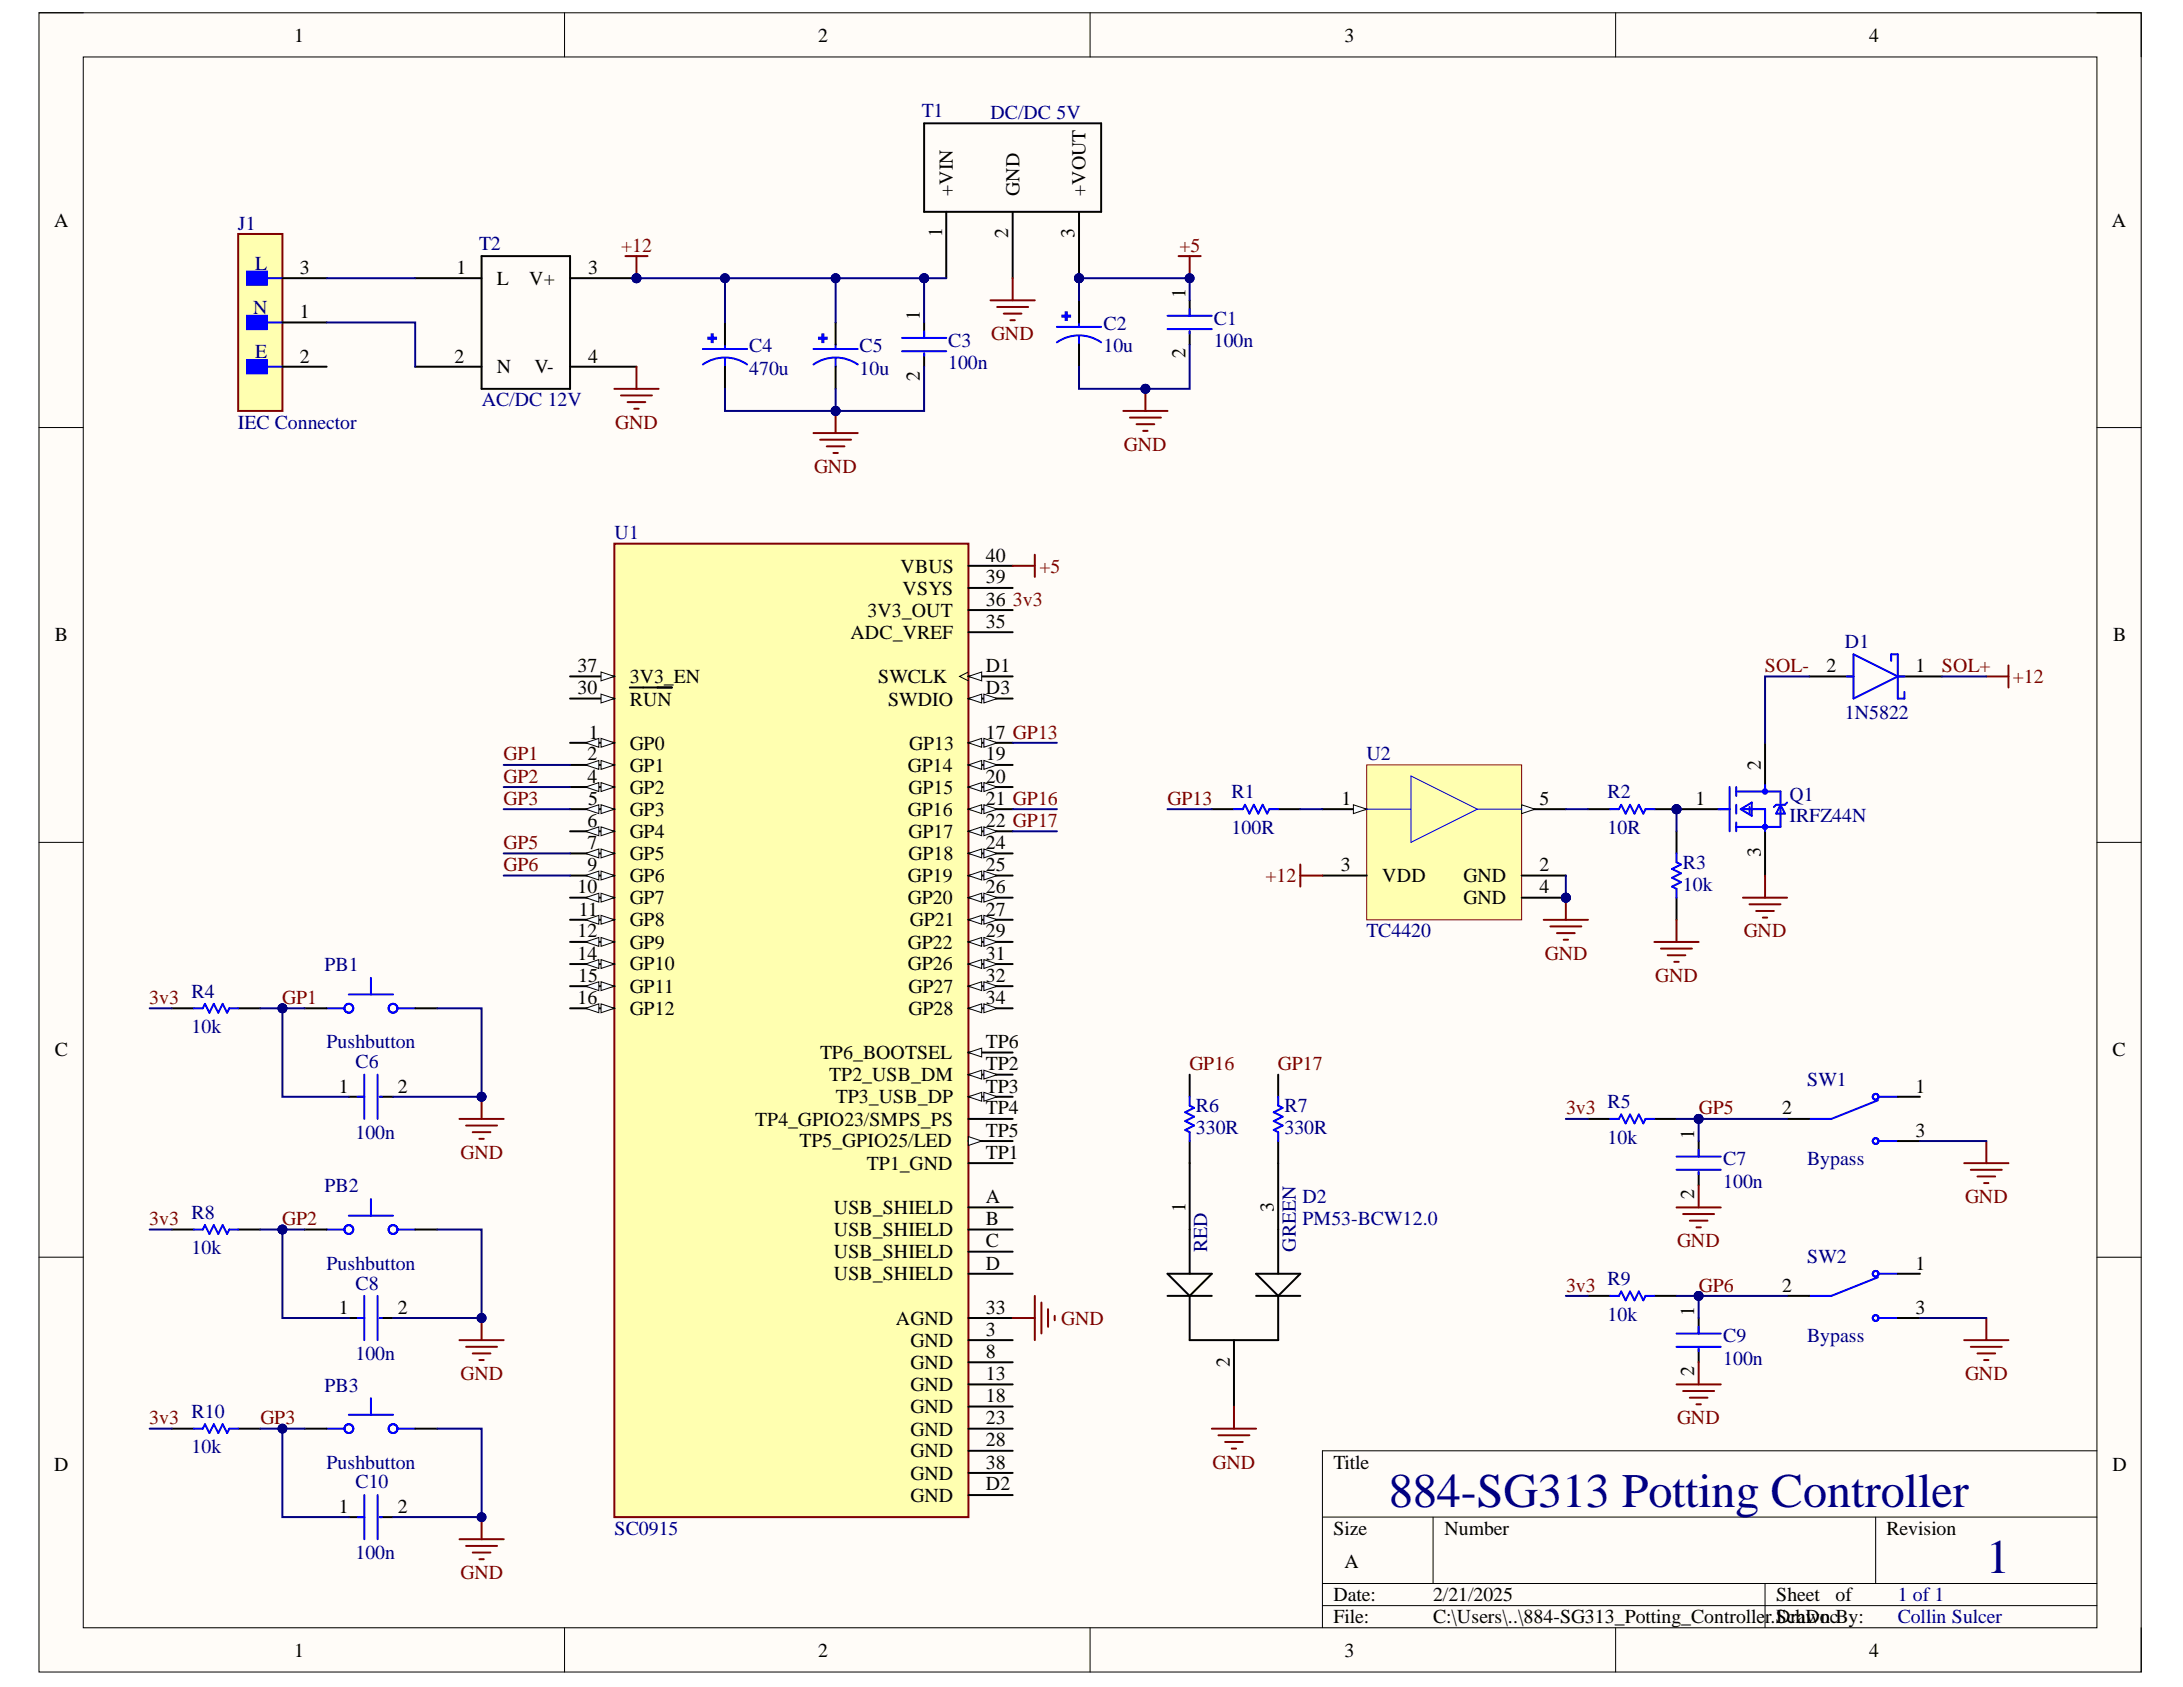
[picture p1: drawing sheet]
<svg xmlns="http://www.w3.org/2000/svg" width="279mm" height="216mm" viewBox="0 0 279 216" stroke-linecap="round" stroke-linejoin="round" font-family="sans-serif">
<defs><g id="words">
<g font-size="6.2" fill="#000080">
<text x="177.8" y="192.8">884-SG313 Potting Controller</text>
<text x="254.2" y="201.3">1</text>
</g>
<g font-size="2.5">
<text x="37.6" y="5.3">1</text>
<text x="104.7" y="5.3">2</text>
<text x="172.1" y="5.3">3</text>
<text x="239.2" y="5.3">4</text>
<text x="6.9" y="29">A</text>
<text x="121.9" y="25.1" transform="rotate(-90 121.9 25.1)">+VIN</text>
<text x="130.5" y="25.1" transform="rotate(-90 130.5 25.1)">GND</text>
<text x="138.9" y="25.1" transform="rotate(-90 138.9 25.1)">+VOUT</text>
<text x="270.3" y="29">A</text>
<text x="38.4" y="35.1">3</text>
<text x="58.4" y="35.1">1</text>
<text x="75.3" y="35.1">3</text>
<text x="120.6" y="30.4" transform="rotate(-90 120.6 30.4)">1</text>
<text x="129.1" y="30.5" transform="rotate(-90 129.1 30.5)">2</text>
<text x="137.5" y="30.4" transform="rotate(-90 137.5 30.4)">3</text>
<text x="38.4" y="40.7">1</text>
<text x="63.6" y="36.4">L</text>
<text x="67.7" y="36.4">V+</text>
<text x="117.7" y="41" transform="rotate(-90 117.7 41)">1</text>
<text x="151.7" y="38.1" transform="rotate(-90 151.7 38.1)">1</text>
<text x="38.4" y="46.4">2</text>
<text x="58.2" y="46.4">2</text>
<text x="63.6" y="47.8">N</text>
<text x="68.4" y="47.8">V-</text>
<text x="75.3" y="46.4">4</text>
<text x="151.7" y="45.8" transform="rotate(-90 151.7 45.8)">2</text>
<text x="117.7" y="48.7" transform="rotate(-90 117.7 48.7)">2</text>
<text x="126.2" y="71.9">40</text>
<text x="115.3" y="73.3">VBUS</text>
<text x="115.5" y="76.1">VSYS</text>
<text x="126.2" y="74.7">39</text>
<text x="126.2" y="77.5">36</text>
<text x="7" y="82.1">B</text>
<text x="108.8" y="81.8">ADC_VREF</text>
<text x="111" y="79">3V3_OUT</text>
<text x="126.2" y="80.3">35</text>
<text x="270.5" y="82.1">B</text>
<text x="73.9" y="86">37</text>
<text x="73.9" y="88.9">30</text>
<text x="80.6" y="87.4">3V3_EN</text>
<text x="112.4" y="87.4">SWCLK</text>
<text x="126.2" y="86">D1</text>
<text x="126.2" y="88.9">D3</text>
<text x="233.8" y="86">2</text>
<text x="245.2" y="86">1</text>
<text x="75.4" y="94.5">1</text>
<text x="80.6" y="90.3">RUN</text>
<text x="80.6" y="96">GP0</text>
<text x="113.7" y="90.3">SWDIO</text>
<text x="116.4" y="96">GP13</text>
<text x="126.2" y="94.5">17 GP13</text>
<text x="75.2" y="97.3">2</text>
<text x="75.2" y="100.2">4</text>
<text x="80.6" y="98.7">GP1</text>
<text x="80.6" y="101.6">GP2</text>
<text x="116.2" y="98.7">GP14</text>
<text x="116.3" y="101.6">GP15</text>
<text x="126.2" y="97.3">19</text>
<text x="126.2" y="100.2">20</text>
<text x="225.4" y="98.5" transform="rotate(-90 225.4 98.5)">2</text>
<text x="75.2" y="105.8">6</text>
<text x="75.3" y="103">5</text>
<text x="80.6" y="104.4">GP3</text>
<text x="80.6" y="107.3">GP4</text>
<text x="116.2" y="104.4">GP16</text>
<text x="116.3" y="107.3">GP17</text>
<text x="126.2" y="103">21 GP16</text>
<text x="126.2" y="105.8">22 GP17</text>
<text x="171.7" y="103">1</text>
<text x="197" y="103">5</text>
<text x="217" y="103">1</text>
<text x="75.2" y="108.6">7</text>
<text x="75.2" y="111.5">9</text>
<text x="80.6" y="110.1">GP5</text>
<text x="80.6" y="112.9">GP6</text>
<text x="116.2" y="112.9">GP19</text>
<text x="116.3" y="110.1">GP18</text>
<text x="126.2" y="108.6">24</text>
<text x="126.2" y="111.5">25</text>
<text x="171.6" y="111.5">3</text>
<text x="176.9" y="112.9">VDD</text>
<text x="187.3" y="112.9">GND</text>
<text x="197" y="111.5">2</text>
<text x="225.4" y="109.7" transform="rotate(-90 225.4 109.7)">3</text>
<text x="73.9" y="114.3">10</text>
<text x="73.9" y="120">12</text>
<text x="74.1" y="117.2">11</text>
<text x="80.6" y="115.7">GP7</text>
<text x="80.6" y="118.5">GP8</text>
<text x="116.2" y="115.7">GP20</text>
<text x="116.5" y="118.5">GP21</text>
<text x="126.2" y="114.3">26</text>
<text x="126.2" y="117.2">27</text>
<text x="126.2" y="120">29</text>
<text x="187.3" y="115.7">GND</text>
<text x="197" y="114.3">4</text>
<text x="73.9" y="122.8">14</text>
<text x="74" y="125.6">15</text>
<text x="80.6" y="121.4">GP9</text>
<text x="80.6" y="124.2">GP10</text>
<text x="116.2" y="121.4">GP22</text>
<text x="116.2" y="124.2">GP26</text>
<text x="126.2" y="122.8">31</text>
<text x="126.2" y="125.6">32</text>
<text x="73.9" y="128.5">16</text>
<text x="80.6" y="127.1">GP11</text>
<text x="80.6" y="129.9">GP12</text>
<text x="116.3" y="127.1">GP27</text>
<text x="116.3" y="129.9">GP28</text>
<text x="126.2" y="128.5">34</text>
<text x="7" y="135.2">C</text>
<text x="105" y="135.5">TP6_BOOTSEL</text>
<text x="126.2" y="134.2">TP6</text>
<text x="126.2" y="137">TP2</text>
<text x="270.4" y="135.2">C</text>
<text x="43.4" y="139.8">1</text>
<text x="50.9" y="139.8">2</text>
<text x="106.1" y="138.4">TP2_USB_DM</text>
<text x="107" y="141.2">TP3_USB_DP</text>
<text x="126.2" y="139.8">TP3</text>
<text x="126.2" y="142.6">TP4</text>
<text x="228.1" y="142.6">2</text>
<text x="245.2" y="139.8">1</text>
<text x="96.7" y="144.1">TP4_GPIO23/SMPS_PS</text>
<text x="102.3" y="146.9">TP5_GPIO25/LED</text>
<text x="111" y="149.7">TP1_GND</text>
<text x="126.2" y="145.5">TP5</text>
<text x="126.2" y="148.3">TP1</text>
<text x="216.8" y="145.8" transform="rotate(-90 216.8 145.8)">1</text>
<text x="245.2" y="145.5">3</text>
<text x="106.7" y="155.4">USB_SHIELD</text>
<text x="126.2" y="154">A</text>
<text x="151.7" y="155.1" transform="rotate(-90 151.7 155.1)">1</text>
<text x="163.1" y="155.1" transform="rotate(-90 163.1 155.1)">3</text>
<text x="216.8" y="153.4" transform="rotate(-90 216.8 153.4)">2</text>
<text x="106.7" y="158.2">USB_SHIELD</text>
<text x="106.7" y="161.1">USB_SHIELD</text>
<text x="126.2" y="156.8">B</text>
<text x="126.2" y="159.6">C</text>
<text x="106.7" y="163.8">USB_SHIELD</text>
<text x="126.2" y="162.5">D</text>
<text x="228.1" y="165.3">2</text>
<text x="245.2" y="162.5">1</text>
<text x="43.4" y="168.2">1</text>
<text x="50.9" y="168.2">2</text>
<text x="114.7" y="169.5">AGND</text>
<text x="116.5" y="172.4">GND</text>
<text x="126.2" y="168.2">33</text>
<text x="126.2" y="170.9">3</text>
<text x="126.2" y="173.8">8</text>
<text x="216.8" y="168.4" transform="rotate(-90 216.8 168.4)">1</text>
<text x="245.2" y="168.2">3</text>
<text x="116.5" y="175.2">GND</text>
<text x="116.5" y="178.1">GND</text>
<text x="126.2" y="176.6">13</text>
<text x="126.2" y="179.4">18</text>
<text x="157.4" y="174.9" transform="rotate(-90 157.4 174.9)">2</text>
<text x="216.8" y="176.1" transform="rotate(-90 216.8 176.1)">2</text>
<text x="116.5" y="180.8">GND</text>
<text x="116.5" y="183.7">GND</text>
<text x="126.2" y="182.3">23</text>
<text x="126.2" y="185.1">28</text>
<text x="6.9" y="188.3">D</text>
<text x="116.5" y="186.5">GND</text>
<text x="116.5" y="189.4">GND</text>
<text x="126.2" y="187.9">38</text>
<text x="126.2" y="190.7">D2</text>
<text x="170.7" y="187.9">Title</text>
<text x="270.4" y="188.3">D</text>
<text x="43.4" y="193.6">1</text>
<text x="50.9" y="193.6">2</text>
<text x="116.5" y="192.2">GND</text>
<text x="170.7" y="196.4">Size</text>
<text x="184.9" y="196.4">Number</text>
<text x="241.4" y="196.4">Revision</text>
<text x="172.1" y="200.7">A</text>
<text x="170.7" y="204.9">Date:</text>
<text x="170.7" y="207.7">File:</text>
<text x="183.4" y="204.9">2/21/2025</text>
<text x="183.4" y="207.7">C:\Users\..\884-SG313_Potting_Controlle</text>
<text x="225.9" y="207.7">r.SchDocBy:</text>
<text x="227.3" y="204.9">Sheet</text>
<text x="227.3" y="207.7">Drawn</text>
<text x="234.9" y="204.9">of</text>
<text x="37.6" y="212">1</text>
<text x="104.7" y="212">2</text>
<text x="172.1" y="212">3</text>
<text x="239.2" y="212">4</text>
</g>
<g font-size="2.5" fill="#000080">
<text x="118" y="15">T1</text>
<text x="126.8" y="15.2">DC/DC 5V</text>
<text x="30.4" y="29.4">J1</text>
<text x="32.6" y="34.5">L</text>
<text x="61.3" y="32">T2</text>
<text x="32.4" y="40.2">N</text>
<text x="155.4" y="41.6">C1</text>
<text x="32.6" y="45.8">E</text>
<text x="95.9" y="45.1">C4</text>
<text x="95.9" y="47.9">470u</text>
<text x="110" y="45.1">C5</text>
<text x="110" y="47.9">10u</text>
<text x="121.4" y="44.4">C3</text>
<text x="121.4" y="47.3">100n</text>
<text x="141.2" y="42.3">C2</text>
<text x="141.2" y="45.1">10u</text>
<text x="155.4" y="44.4">100n</text>
<text x="61.7" y="52">AC/DC 12V</text>
<text x="30.4" y="54.9">IEC Connector</text>
<text x="78.7" y="69">U1</text>
<text x="236.1" y="82.9">D1</text>
<text x="236.1" y="92">1N5822</text>
<text x="174.9" y="97.3">U2</text>
<text x="157.6" y="102.1">R1</text>
<text x="157.6" y="106.7">100R</text>
<text x="205.8" y="102.1">R2</text>
<text x="205.8" y="106.7">10R</text>
<text x="229" y="102.5">Q1</text>
<text x="229" y="105.3">IRFZ44N</text>
<text x="215.4" y="111.2">R3</text>
<text x="174.9" y="120">TC4420</text>
<text x="215.4" y="114.1">10k</text>
<text x="41.5" y="124.3">PB1</text>
<text x="24.5" y="127.7">R4</text>
<text x="24.5" y="132.1">10k</text>
<text x="41.8" y="134.2">Pushbutton</text>
<text x="45.5" y="136.7">C6</text>
<text x="153.1" y="142.4">R6</text>
<text x="164.4" y="142.4">R7</text>
<text x="205.8" y="141.8">R5</text>
<text x="231.3" y="139">SW1</text>
<text x="45.5" y="145.8">100n</text>
<text x="153.1" y="145.2">330R</text>
<text x="164.4" y="145.2">330R</text>
<text x="205.8" y="146.3">10k</text>
<text x="220.6" y="149.1">C7</text>
<text x="231.3" y="149.1">Bypass</text>
<text x="24.5" y="156">R8</text>
<text x="41.5" y="152.6">PB2</text>
<text x="166.7" y="154">D2</text>
<text x="220.6" y="152">100n</text>
<text x="24.5" y="160.5">10k</text>
<text x="154.5" y="160.2" transform="rotate(-90 154.5 160.2)">RED</text>
<text x="165.8" y="160.2" transform="rotate(-90 165.8 160.2)">GREEN</text>
<text x="166.7" y="156.8">PM53-BCW12.0</text>
<text x="231.3" y="161.6">SW2</text>
<text x="41.8" y="162.5">Pushbutton</text>
<text x="45.5" y="165">C8</text>
<text x="205.8" y="164.4">R9</text>
<text x="205.8" y="169">10k</text>
<text x="220.6" y="171.8">C9</text>
<text x="231.3" y="171.8">Bypass</text>
<text x="41.5" y="178.1">PB3</text>
<text x="45.5" y="174.1">100n</text>
<text x="220.6" y="174.7">100n</text>
<text x="24.5" y="181.4">R10</text>
<text x="24.5" y="186">10k</text>
<text x="41.8" y="187.9">Pushbutton</text>
<text x="45.5" y="190.5">C10</text>
<text x="78.7" y="196.4">SC0915</text>
<text x="45.5" y="199.5">100n</text>
<text x="242.9" y="207.7">Collin Sulcer</text>
<text x="242.9" y="204.9">1 of 1</text>
</g>
<g font-size="2.5" fill="#800000">
<text x="79.5" y="32.2">+12</text>
<text x="151" y="32.2">+5</text>
<text x="126.9" y="43.5">GND</text>
<text x="78.7" y="54.9">GND</text>
<text x="143.9" y="57.7">GND</text>
<text x="104.2" y="60.5">GND</text>
<text x="129.6" y="77.5">3v3</text>
<text x="133" y="73.3">+5</text>
<text x="225.9" y="86">SOL-</text>
<text x="248.6" y="86">SOL+</text>
<text x="257.6" y="87.4">+12</text>
<text x="64.4" y="97.3">GP1</text>
<text x="64.4" y="100.2">GP2</text>
<text x="64.4" y="103">GP3</text>
<text x="149.4" y="103">GP13</text>
<text x="64.4" y="108.6">GP5</text>
<text x="64.4" y="111.5">GP6</text>
<text x="162" y="112.9">+12</text>
<text x="223.2" y="120">GND</text>
<text x="197.7" y="122.8">GND</text>
<text x="211.8" y="125.6">GND</text>
<text x="19.1" y="128.5">3v3</text>
<text x="36.1" y="128.5">GP1</text>
<text x="152.2" y="137">GP16</text>
<text x="163.6" y="137">GP17</text>
<text x="200.4" y="142.6">3v3</text>
<text x="217.4" y="142.6">GP5</text>
<text x="58.9" y="148.3">GND</text>
<text x="251.5" y="154">GND</text>
<text x="19.1" y="156.8">3v3</text>
<text x="36.1" y="156.8">GP2</text>
<text x="214.6" y="159.6">GND</text>
<text x="200.4" y="165.3">3v3</text>
<text x="217.4" y="165.3">GP6</text>
<text x="135.8" y="169.5">GND</text>
<text x="58.9" y="176.6">GND</text>
<text x="251.5" y="176.6">GND</text>
<text x="19.1" y="182.3">3v3</text>
<text x="33.3" y="182.3">GP3</text>
<text x="214.6" y="182.3">GND</text>
<text x="155.2" y="187.9">GND</text>
<text x="58.9" y="202.1">GND</text>
</g>
</g></defs>
<path d="M5 1.6h269v212.4h-269z" fill-rule="evenodd" fill="#fffcf8"/>
<path d="M5 1.6h269v212.4h-269z" fill="none" stroke="#000" stroke-width=".13"/>
<path d="M10.7 7.3h257.7v201h-257.7z" fill-rule="evenodd" fill="#fffcf8"/>
<g fill="none" stroke="#000" stroke-width=".13">
<path d="M5 1.6h5.7M10.7 7.3h257.7v201h-257.7zM72.3 1.6v5.7M139.5 1.6v5.7M206.8 1.6v5.7M268.4 1.6h5.6v5.7M5 54.7h5.7M268.4 54.7h5.6M5 107.8h5.7M268.4 107.8h5.6M5 160.9h5.7M268.4 160.9h5.6"/>
<path d="M169.3 194.2h99.1M183.4 194.2v8.5M240.1 194.2v8.5M268.4 185.7h-99.1v22.6M72.3 208.3v5.7M139.5 208.3v5.7M169.3 202.7h99.1M169.3 205.5h99.1M206.8 208.3v5.7M225.9 202.7v5.6M274 208.3v5.7"/>
</g>
<circle cx="200.4" cy="114.9" r=".57" fill="#000080"/>
<circle cx="200.4" cy="114.9" r=".57" fill="none" stroke="#000080" stroke-width=".13"/>
<path d="M174.9 97.9h19.9v19.8h-19.9z" fill-rule="evenodd" fill="#ffffb0"/>
<path d="M174.9 97.9h19.9v19.8h-19.9z" fill="none" stroke="#800000" stroke-width=".13"/>
<path d="M169.3 103.6h5.6" fill="none" stroke="#000" stroke-width=".25"/>
<path d="M173.2 103l1.7 .6-1.7 .5z" fill="#f8fcff"/>
<path d="M173.2 103l1.7 .6-1.7 .5z" fill="none" stroke="#000" stroke-width=".13"/>
<path d="M194.8 103.6h5.6" fill="none" stroke="#000" stroke-width=".25"/>
<path d="M194.8 103l1.6 .6-1.6 .5z" fill="#f8fcff"/>
<path d="M194.8 103l1.6 .6-1.6 .5z" fill="none" stroke="#000" stroke-width=".13"/>
<path d="M180.6 99.3l8.5 4.3-8.5 4.2zM174.9 103.6h5.7M189.1 103.6h5.7" fill="none" stroke="#00f" stroke-width=".13"/>
<path d="M169.3 112.1h5.6M194.8 112.1h5.6M194.8 114.9h5.6" fill="none" stroke="#000" stroke-width=".25"/>
<circle cx="200.4" cy="114.9" r=".57" fill="#000080"/>
<circle cx="200.4" cy="114.9" r=".57" fill="none" stroke="#000080" stroke-width=".13"/>
<circle cx="214.6" cy="103.6" r=".57" fill="#000080"/>
<circle cx="214.6" cy="103.6" r=".57" fill="none" stroke="#000080" stroke-width=".13"/>
<path d="M214.6 103.6h5.6" fill="none" stroke="#000" stroke-width=".25"/>
<circle cx="214.6" cy="103.6" r=".57" fill="#000080"/>
<circle cx="214.6" cy="103.6" r=".57" fill="none" stroke="#000080" stroke-width=".13"/>
<path d="M225.9 95.1v5.6M225.9 106.4v5.7M22 129h2.8M30.5 129h2.8" fill="none" stroke="#000" stroke-width=".25"/>
<g fill="none" stroke="#00f" stroke-width=".25">
<path d="M220 103.6h1.4M221.4 100.7v5.7M222.2 100.7v1.2M222.2 103v1.1M222.2 105.3v1.1M222.2 101.3h5.7v4.5h-5.7M222.8 103.6l1.4-.9v1.7zM223.1 103.6h2.8v2.8M223.9 103.3v.8M225.9 100.4v.9M227.9 103l.6 1.1h-1.2zM228.7 102.7l-.2 .3h-1.2l-.3 .3"/>
<path d="M24.8 129h1.2l.2-.5 .6 1.1 .6-1.1 .5 1.1 .6-1.1 .6 1.1 .3-.6h1.1"/>
<circle cx="225.9" cy="105.8" r=".28"/>
<circle cx="225.9" cy="101.3" r=".28"/>
</g>
<path d="M78.6 69.6h45.3v124.6h-45.3z" fill-rule="evenodd" fill="#ffffb0"/>
<path d="M78.6 69.6h45.3v124.6h-45.3z" fill="none" stroke="#800000" stroke-width=".25"/>
<path d="M73 86.6h5.6" fill="none" stroke="#000" stroke-width=".25"/>
<path d="M76.9 86l1.7 .6-1.7 .5z" fill="#f8fcff"/>
<path d="M76.9 86l1.7 .6-1.7 .5z" fill="none" stroke="#000" stroke-width=".13"/>
<path d="M73 89.4h5.6" fill="none" stroke="#000" stroke-width=".25"/>
<path d="M76.9 88.8l1.7 .6-1.7 .6z" fill="#f8fcff"/>
<path d="M76.9 88.8l1.7 .6-1.7 .6z" fill="none" stroke="#000" stroke-width=".13"/>
<path d="M73 95.1h5.6M80.6 88h5.4" fill="none" stroke="#000" stroke-width=".25"/>
<path d="M76.9 94.5l1.7 .6-1.7 .5z" fill="#f8fcff"/>
<path d="M76.9 94.5l1.7 .6-1.7 .5z" fill="none" stroke="#000" stroke-width=".13"/>
<path d="M74.9 95.1l1.7-.6v1.1z" fill="#f8fcff"/>
<path d="M74.9 95.1l1.7-.6v1.1z" fill="none" stroke="#000" stroke-width=".13"/>
<path d="M73 97.9h5.6" fill="none" stroke="#000" stroke-width=".25"/>
<path d="M76.9 97.3l1.7 .6-1.7 .6z" fill="#f8fcff"/>
<path d="M76.9 97.3l1.7 .6-1.7 .6z" fill="none" stroke="#000" stroke-width=".13"/>
<path d="M74.9 97.9l1.7-.6v1.2z" fill="#f8fcff"/>
<path d="M74.9 97.9l1.7-.6v1.2z" fill="none" stroke="#000" stroke-width=".13"/>
<path d="M73 100.7h5.6" fill="none" stroke="#000" stroke-width=".25"/>
<path d="M76.9 100.2l1.7 .5-1.7 .6z" fill="#f8fcff"/>
<path d="M76.9 100.2l1.7 .5-1.7 .6z" fill="none" stroke="#000" stroke-width=".13"/>
<path d="M74.9 100.7l1.7-.5v1.1z" fill="#f8fcff"/>
<path d="M74.9 100.7l1.7-.5v1.1z" fill="none" stroke="#000" stroke-width=".13"/>
<path d="M73 103.6h5.6" fill="none" stroke="#000" stroke-width=".25"/>
<path d="M76.9 103l1.7 .6-1.7 .5z" fill="#f8fcff"/>
<path d="M76.9 103l1.7 .6-1.7 .5z" fill="none" stroke="#000" stroke-width=".13"/>
<path d="M74.9 103.6l1.7-.6v1.1z" fill="#f8fcff"/>
<path d="M74.9 103.6l1.7-.6v1.1z" fill="none" stroke="#000" stroke-width=".13"/>
<path d="M73 106.4h5.6" fill="none" stroke="#000" stroke-width=".25"/>
<path d="M76.9 105.8l1.7 .6-1.7 .6z" fill="#f8fcff"/>
<path d="M76.9 105.8l1.7 .6-1.7 .6z" fill="none" stroke="#000" stroke-width=".13"/>
<path d="M74.9 106.4l1.7-.6v1.2z" fill="#f8fcff"/>
<path d="M74.9 106.4l1.7-.6v1.2z" fill="none" stroke="#000" stroke-width=".13"/>
<path d="M73 109.2h5.6" fill="none" stroke="#000" stroke-width=".25"/>
<path d="M76.9 108.7l1.7 .5-1.7 .6z" fill="#f8fcff"/>
<path d="M76.9 108.7l1.7 .5-1.7 .6z" fill="none" stroke="#000" stroke-width=".13"/>
<path d="M74.9 109.2l1.7-.5v1.1z" fill="#f8fcff"/>
<path d="M74.9 109.2l1.7-.5v1.1z" fill="none" stroke="#000" stroke-width=".13"/>
<path d="M73 112.1h5.6" fill="none" stroke="#000" stroke-width=".25"/>
<path d="M76.9 111.5l1.7 .6-1.7 .5z" fill="#f8fcff"/>
<path d="M76.9 111.5l1.7 .6-1.7 .5z" fill="none" stroke="#000" stroke-width=".13"/>
<path d="M74.9 112.1l1.7-.6v1.1z" fill="#f8fcff"/>
<path d="M74.9 112.1l1.7-.6v1.1z" fill="none" stroke="#000" stroke-width=".13"/>
<path d="M73 114.9h5.6" fill="none" stroke="#000" stroke-width=".25"/>
<path d="M76.9 114.3l1.7 .6-1.7 .6z" fill="#f8fcff"/>
<path d="M76.9 114.3l1.7 .6-1.7 .6z" fill="none" stroke="#000" stroke-width=".13"/>
<path d="M74.9 114.9l1.7-.6v1.2z" fill="#f8fcff"/>
<path d="M74.9 114.9l1.7-.6v1.2z" fill="none" stroke="#000" stroke-width=".13"/>
<path d="M73 117.7h5.6" fill="none" stroke="#000" stroke-width=".25"/>
<path d="M76.9 117.1l1.7 .6-1.7 .6z" fill="#f8fcff"/>
<path d="M76.9 117.1l1.7 .6-1.7 .6z" fill="none" stroke="#000" stroke-width=".13"/>
<path d="M74.9 117.7l1.7-.6v1.2z" fill="#f8fcff"/>
<path d="M74.9 117.7l1.7-.6v1.2z" fill="none" stroke="#000" stroke-width=".13"/>
<path d="M73 120.5h5.6" fill="none" stroke="#000" stroke-width=".25"/>
<path d="M76.9 120l1.7 .5-1.7 .6z" fill="#f8fcff"/>
<path d="M76.9 120l1.7 .5-1.7 .6z" fill="none" stroke="#000" stroke-width=".13"/>
<path d="M74.9 120.5l1.7-.5v1.1z" fill="#f8fcff"/>
<path d="M74.9 120.5l1.7-.5v1.1z" fill="none" stroke="#000" stroke-width=".13"/>
<path d="M73 123.4h5.6" fill="none" stroke="#000" stroke-width=".25"/>
<path d="M76.9 122.8l1.7 .6-1.7 .5z" fill="#f8fcff"/>
<path d="M76.9 122.8l1.7 .6-1.7 .5z" fill="none" stroke="#000" stroke-width=".13"/>
<path d="M74.9 123.4l1.7-.6v1.1z" fill="#f8fcff"/>
<path d="M74.9 123.4l1.7-.6v1.1z" fill="none" stroke="#000" stroke-width=".13"/>
<path d="M73 126.2h5.6" fill="none" stroke="#000" stroke-width=".25"/>
<path d="M76.9 125.6l1.7 .6-1.7 .6z" fill="#f8fcff"/>
<path d="M76.9 125.6l1.7 .6-1.7 .6z" fill="none" stroke="#000" stroke-width=".13"/>
<path d="M74.9 126.2l1.7-.6v1.2z" fill="#f8fcff"/>
<path d="M74.9 126.2l1.7-.6v1.2z" fill="none" stroke="#000" stroke-width=".13"/>
<path d="M73 129h5.6" fill="none" stroke="#000" stroke-width=".25"/>
<path d="M76.9 128.5l1.7 .5-1.7 .6z" fill="#f8fcff"/>
<path d="M76.9 128.5l1.7 .5-1.7 .6z" fill="none" stroke="#000" stroke-width=".13"/>
<path d="M74.9 129l1.7-.5v1.1z" fill="#f8fcff"/>
<path d="M74.9 129l1.7-.5v1.1z" fill="none" stroke="#000" stroke-width=".13"/>
<path d="M123.9 72.4h5.7M123.9 75.2h5.7M123.9 78.1h5.7M123.9 80.9h5.7M123.9 86.6h5.7" fill="none" stroke="#000" stroke-width=".25"/>
<path d="M123.9 86.6l1.7-.6v1.1z" fill="#f8fcff"/>
<path d="M123.9 86.6l1.7-.6v1.1zM123.9 86l-1.1 .6 1.1 .5" fill="none" stroke="#000" stroke-width=".13"/>
<path d="M123.9 89.4h5.7" fill="none" stroke="#000" stroke-width=".25"/>
<path d="M123.9 89.4l1.7-.6v1.2z" fill="#f8fcff"/>
<path d="M123.9 89.4l1.7-.6v1.2z" fill="none" stroke="#000" stroke-width=".13"/>
<path d="M125.9 88.8l1.7 .6-1.7 .6z" fill="#f8fcff"/>
<path d="M125.9 88.8l1.7 .6-1.7 .6z" fill="none" stroke="#000" stroke-width=".13"/>
<path d="M123.9 95.1h5.7" fill="none" stroke="#000" stroke-width=".25"/>
<path d="M123.9 95.1l1.7-.6v1.1z" fill="#f8fcff"/>
<path d="M123.9 95.1l1.7-.6v1.1z" fill="none" stroke="#000" stroke-width=".13"/>
<path d="M125.9 94.5l1.7 .6-1.7 .5z" fill="#f8fcff"/>
<path d="M125.9 94.5l1.7 .6-1.7 .5z" fill="none" stroke="#000" stroke-width=".13"/>
<path d="M123.9 97.9h5.7" fill="none" stroke="#000" stroke-width=".25"/>
<path d="M123.9 97.9l1.7-.6v1.2z" fill="#f8fcff"/>
<path d="M123.9 97.9l1.7-.6v1.2z" fill="none" stroke="#000" stroke-width=".13"/>
<path d="M125.9 97.3l1.7 .6-1.7 .6z" fill="#f8fcff"/>
<path d="M125.9 97.3l1.7 .6-1.7 .6z" fill="none" stroke="#000" stroke-width=".13"/>
<path d="M123.9 100.7h5.7" fill="none" stroke="#000" stroke-width=".25"/>
<path d="M123.9 100.7l1.7-.5v1.1z" fill="#f8fcff"/>
<path d="M123.9 100.7l1.7-.5v1.1z" fill="none" stroke="#000" stroke-width=".13"/>
<path d="M125.9 100.2l1.7 .5-1.7 .6z" fill="#f8fcff"/>
<path d="M125.9 100.2l1.7 .5-1.7 .6z" fill="none" stroke="#000" stroke-width=".13"/>
<path d="M123.9 103.6h5.7" fill="none" stroke="#000" stroke-width=".25"/>
<path d="M123.9 103.6l1.7-.6v1.1z" fill="#f8fcff"/>
<path d="M123.9 103.6l1.7-.6v1.1z" fill="none" stroke="#000" stroke-width=".13"/>
<path d="M125.9 103l1.7 .6-1.7 .5z" fill="#f8fcff"/>
<path d="M125.9 103l1.7 .6-1.7 .5z" fill="none" stroke="#000" stroke-width=".13"/>
<path d="M123.9 106.4h5.7" fill="none" stroke="#000" stroke-width=".25"/>
<path d="M123.9 106.4l1.7-.6v1.2z" fill="#f8fcff"/>
<path d="M123.9 106.4l1.7-.6v1.2z" fill="none" stroke="#000" stroke-width=".13"/>
<path d="M125.9 105.8l1.7 .6-1.7 .6z" fill="#f8fcff"/>
<path d="M125.9 105.8l1.7 .6-1.7 .6z" fill="none" stroke="#000" stroke-width=".13"/>
<path d="M123.9 109.2h5.7" fill="none" stroke="#000" stroke-width=".25"/>
<path d="M123.9 109.2l1.7-.5v1.1z" fill="#f8fcff"/>
<path d="M123.9 109.2l1.7-.5v1.1z" fill="none" stroke="#000" stroke-width=".13"/>
<path d="M125.9 108.7l1.7 .5-1.7 .6z" fill="#f8fcff"/>
<path d="M125.9 108.7l1.7 .5-1.7 .6z" fill="none" stroke="#000" stroke-width=".13"/>
<path d="M123.9 112.1h5.7" fill="none" stroke="#000" stroke-width=".25"/>
<path d="M123.9 112.1l1.7-.6v1.1z" fill="#f8fcff"/>
<path d="M123.9 112.1l1.7-.6v1.1z" fill="none" stroke="#000" stroke-width=".13"/>
<path d="M125.9 111.5l1.7 .6-1.7 .5z" fill="#f8fcff"/>
<path d="M125.9 111.5l1.7 .6-1.7 .5z" fill="none" stroke="#000" stroke-width=".13"/>
<path d="M123.9 114.9h5.7" fill="none" stroke="#000" stroke-width=".25"/>
<path d="M123.9 114.9l1.7-.6v1.2z" fill="#f8fcff"/>
<path d="M123.9 114.9l1.7-.6v1.2z" fill="none" stroke="#000" stroke-width=".13"/>
<path d="M125.9 114.3l1.7 .6-1.7 .6z" fill="#f8fcff"/>
<path d="M125.9 114.3l1.7 .6-1.7 .6z" fill="none" stroke="#000" stroke-width=".13"/>
<path d="M123.9 117.7h5.7" fill="none" stroke="#000" stroke-width=".25"/>
<path d="M123.9 117.7l1.7-.6v1.2z" fill="#f8fcff"/>
<path d="M123.9 117.7l1.7-.6v1.2z" fill="none" stroke="#000" stroke-width=".13"/>
<path d="M125.9 117.1l1.7 .6-1.7 .6z" fill="#f8fcff"/>
<path d="M125.9 117.1l1.7 .6-1.7 .6z" fill="none" stroke="#000" stroke-width=".13"/>
<path d="M123.9 120.5h5.7" fill="none" stroke="#000" stroke-width=".25"/>
<path d="M123.9 120.5l1.7-.5v1.1z" fill="#f8fcff"/>
<path d="M123.9 120.5l1.7-.5v1.1z" fill="none" stroke="#000" stroke-width=".13"/>
<path d="M125.9 120l1.7 .5-1.7 .6z" fill="#f8fcff"/>
<path d="M125.9 120l1.7 .5-1.7 .6z" fill="none" stroke="#000" stroke-width=".13"/>
<path d="M123.9 123.4h5.7" fill="none" stroke="#000" stroke-width=".25"/>
<path d="M123.9 123.4l1.7-.6v1.1z" fill="#f8fcff"/>
<path d="M123.9 123.4l1.7-.6v1.1z" fill="none" stroke="#000" stroke-width=".13"/>
<path d="M125.9 122.8l1.7 .6-1.7 .5z" fill="#f8fcff"/>
<path d="M125.9 122.8l1.7 .6-1.7 .5z" fill="none" stroke="#000" stroke-width=".13"/>
<path d="M123.9 126.2h5.7" fill="none" stroke="#000" stroke-width=".25"/>
<path d="M123.9 126.2l1.7-.6v1.2z" fill="#f8fcff"/>
<path d="M123.9 126.2l1.7-.6v1.2z" fill="none" stroke="#000" stroke-width=".13"/>
<path d="M125.9 125.6l1.7 .6-1.7 .6z" fill="#f8fcff"/>
<path d="M125.9 125.6l1.7 .6-1.7 .6z" fill="none" stroke="#000" stroke-width=".13"/>
<path d="M123.9 129h5.7" fill="none" stroke="#000" stroke-width=".25"/>
<path d="M123.9 129l1.7-.5v1.1z" fill="#f8fcff"/>
<path d="M123.9 129l1.7-.5v1.1z" fill="none" stroke="#000" stroke-width=".13"/>
<path d="M125.9 128.5l1.7 .5-1.7 .6z" fill="#f8fcff"/>
<path d="M125.9 128.5l1.7 .5-1.7 .6z" fill="none" stroke="#000" stroke-width=".13"/>
<path d="M123.9 134.7h5.7" fill="none" stroke="#000" stroke-width=".25"/>
<path d="M123.9 134.7l1.7-.6v1.2z" fill="#f8fcff"/>
<path d="M123.9 134.7l1.7-.6v1.2z" fill="none" stroke="#000" stroke-width=".13"/>
<path d="M123.9 137.5h5.7" fill="none" stroke="#000" stroke-width=".25"/>
<path d="M123.9 137.5l1.7-.5v1.1z" fill="#f8fcff"/>
<path d="M123.9 137.5l1.7-.5v1.1z" fill="none" stroke="#000" stroke-width=".13"/>
<path d="M125.9 137l1.7 .5-1.7 .6z" fill="#f8fcff"/>
<path d="M125.9 137l1.7 .5-1.7 .6z" fill="none" stroke="#000" stroke-width=".13"/>
<path d="M123.9 140.4h5.7" fill="none" stroke="#000" stroke-width=".25"/>
<path d="M123.9 140.4l1.7-.6v1.1z" fill="#f8fcff"/>
<path d="M123.9 140.4l1.7-.6v1.1z" fill="none" stroke="#000" stroke-width=".13"/>
<path d="M125.9 139.8l1.7 .6-1.7 .5z" fill="#f8fcff"/>
<path d="M125.9 139.8l1.7 .6-1.7 .5z" fill="none" stroke="#000" stroke-width=".13"/>
<path d="M123.9 143.2h5.7M123.9 146h5.7" fill="none" stroke="#000" stroke-width=".25"/>
<path d="M123.9 145.5l1.7 .5-1.7 .6z" fill="#f8fcff"/>
<path d="M123.9 145.5l1.7 .5-1.7 .6z" fill="none" stroke="#000" stroke-width=".13"/>
<g fill="none" stroke="#000" stroke-width=".25">
<path d="M231.6 86.6h5.6M242.9 86.6h5.7M39 129h2.8M53.1 129h2.9M39 157.4h2.8M53.1 157.4h2.9M123.9 148.9h5.7M123.9 154.5h5.7M123.9 157.4h5.7M152.3 148.9v14.1M163.6 148.9v14.1M228.7 143.2h2.9"/>
<path d="M242.9 140.4h2.8M242.9 146h2.8M123.9 160.2h5.7M123.9 163h5.7M123.9 168.7h5.7M123.9 171.5h5.7M123.9 174.3h5.7M123.9 177.2h5.7M149.4 163h5.7l-2.8 2.8zM149.4 165.8h5.7M152.3 165.8v5.7h11.3v-5.7M157.9 171.5v8.5"/>
<path d="M160.8 163h5.6l-2.8 2.8zM160.8 165.8h5.6M39 182.8h2.8M53.1 182.8h2.9M123.9 180h5.7M123.9 182.8h5.7M123.9 185.7h5.7M123.9 188.5h5.7M123.9 191.3h5.7"/>
</g>
<g fill="none" stroke="#00f" stroke-width=".25">
<path d="M236.4 86.6h.8M237.2 83.7l5.7 2.9-5.7 2.8zM242 84.6v-.9h.9v5.7h.8v-.9M242.9 86.6h.8M41.8 129h2.3M44.6 127.3h5.7M47.5 125.1v2.2M50.9 129h2.2M41.8 157.4h2.3M44.6 155.6h5.7M47.5 153.5v2.1M50.9 157.4h2.2"/>
<path d="M240.3 140.8l-5.9 2.4h-2.8M240.5 146h2.4M240.5 140.4h2.4M47.5 178.9v2.2M41.8 182.8h2.3M44.6 181.1h5.7M50.9 182.8h2.2"/>
<circle cx="44.6" cy="129" r=".57"/>
<circle cx="50.3" cy="129" r=".57"/>
<circle cx="44.6" cy="157.4" r=".57"/>
<circle cx="50.3" cy="157.4" r=".57"/>
<circle cx="240.1" cy="140.4" r=".37"/>
<circle cx="240.1" cy="146" r=".37"/>
<circle cx="44.6" cy="182.8" r=".56"/>
<circle cx="44.6" cy="182.8" r=".57"/>
<circle cx="50.3" cy="182.8" r=".57"/>
</g>
<path d="M30.5 29.9h5.6v22.7h-5.6z" fill-rule="evenodd" fill="#ffffb0"/>
<path d="M30.5 29.9h5.6v22.7h-5.6z" fill="none" stroke="#800000" stroke-width=".25"/>
<path d="M31.6 34.8h2.6v1.7h-2.6z" fill-rule="evenodd" fill="#00f"/>
<path d="M31.6 34.8h2.6v1.7h-2.6zM34.2 35.6h1.9" fill="none" stroke="#00f" stroke-width=".25"/>
<path d="M31.6 40.4h2.6v1.7h-2.6z" fill-rule="evenodd" fill="#00f"/>
<path d="M31.6 40.4h2.6v1.7h-2.6zM34.2 41.3h1.9" fill="none" stroke="#00f" stroke-width=".25"/>
<path d="M31.6 46.1h2.6v1.7h-2.6z" fill-rule="evenodd" fill="#00f"/>
<path d="M31.6 46.1h2.6v1.7h-2.6zM34.2 46.9h1.9" fill="none" stroke="#00f" stroke-width=".25"/>
<path d="M36.1 35.6h5.7M36.1 41.3h5.7M36.1 46.9h5.7" fill="none" stroke="#000" stroke-width=".25"/>
<circle cx="138.1" cy="35.6" r=".57" fill="#000080"/>
<circle cx="138.1" cy="35.6" r=".57" fill="none" stroke="#000080" stroke-width=".13"/>
<path d="M121.1 27.1v8.5M129.6 27.1v8.5M138.1 27.1v8.5" fill="none" stroke="#000" stroke-width=".25"/>
<circle cx="138.1" cy="35.6" r=".57" fill="#000080"/>
<circle cx="138.1" cy="35.6" r=".57" fill="none" stroke="#000080" stroke-width=".13"/>
<path d="M118.3 15.8h22.6v11.3h-22.6z" fill="none" stroke="#000" stroke-width=".25"/>
<circle cx="81.5" cy="35.6" r=".57" fill="#000080"/>
<circle cx="81.5" cy="35.6" r=".57" fill="none" stroke="#000080" stroke-width=".13"/>
<path d="M53.1 35.6h8.5M73 35.6h8.5M53.1 46.9h8.5" fill="none" stroke="#000" stroke-width=".25"/>
<circle cx="81.5" cy="35.6" r=".57" fill="#000080"/>
<circle cx="81.5" cy="35.6" r=".57" fill="none" stroke="#000080" stroke-width=".13"/>
<path d="M61.6 32.8h11.4v17h-11.4zM73 46.9h8.5" fill="none" stroke="#000" stroke-width=".25"/>
<path d="M104.1 55.4h5.7M105 56.3h3.9M105.8 57.1h2.3M106.7 58h.5M106.9 52.6v2.8" fill="none" stroke="#800000" stroke-width=".25"/>
<circle cx="107" cy="52.6" r=".57" fill="#000080"/>
<circle cx="107" cy="52.6" r=".57" fill="none" stroke="#000080" stroke-width=".13"/>
<path d="M105.2 42.8h.2v1h-.2z" fill-rule="evenodd" fill="#00f"/>
<path d="M105.2 42.8h.2v1h-.2z" fill="none" stroke="#00f" stroke-width=".25"/>
<path d="M104.8 43.2h1v.2h-1z" fill-rule="evenodd" fill="#00f"/>
<path d="M104.1 46.6a4.9 4.9 0 0 1 5.7 0M104.1 44.7h5.7M104.8 43.2h1v.2h-1zM106.9 44.1v.6M106.9 45.8v1.1M115.4 43.2h5.7M115.4 45h5.7M118.3 42.4v.8M118.3 45.2v.3" fill="none" stroke="#00f" stroke-width=".25"/>
<path d="M106.9 41.3v2.8M106.9 46.9v2.9M118.3 41.3v1.9M118.3 45.2v1.7" fill="none" stroke="#000" stroke-width=".25"/>
<g fill="none" stroke="#800000" stroke-width=".25">
<path d="M78.6 49.8h5.7M79.5 50.6h3.9M80.3 51.5h2.3M81.2 52.3h.5M81.5 46.9v2.9M129.6 72.4h2.8M132.4 71v2.8M166.4 110.6v2.9M166.4 112.1h2.9M197.6 117.7h5.6M198.4 118.6h4M199.3 119.4h2.3"/>
<path d="M200.4 114.9v2.8M200.1 120.3h.6"/>
</g>
<circle cx="200.4" cy="114.9" r=".57" fill="#000080"/>
<circle cx="200.4" cy="114.9" r=".57" fill="none" stroke="#000080" stroke-width=".13"/>
<path d="M223.1 114.9h5.6M223.9 115.7h4M224.8 116.6h2.2M225.6 117.4h.6M225.9 112.1v2.8" fill="none" stroke="#800000" stroke-width=".25"/>
<circle cx="36.1" cy="129" r=".57" fill="#000080"/>
<circle cx="36.1" cy="129" r=".57" fill="none" stroke="#000080" stroke-width=".13"/>
<circle cx="36.1" cy="157.4" r=".57" fill="#000080"/>
<circle cx="36.1" cy="157.4" r=".57" fill="none" stroke="#000080" stroke-width=".13"/>
<path d="M22 157.4h2.8M30.5 157.4h2.8M22 182.8h2.8M30.5 182.8h2.8" fill="none" stroke="#000" stroke-width=".25"/>
<path d="M24.8 157.4h1.2l.2-.6 .6 1.1 .6-1.1 .5 1.1 .6-1.1 .6 1.1 .3-.5h1.1M24.8 182.8h1.2l.2-.5 .6 1.1 .6-1.1 .5 1.1 .6-1.1 .6 1.1 .3-.6h1.1" fill="none" stroke="#00f" stroke-width=".25"/>
<circle cx="217.4" cy="143.2" r=".57" fill="#000080"/>
<circle cx="217.4" cy="143.2" r=".57" fill="none" stroke="#000080" stroke-width=".13"/>
<path d="M143.8 52.6h5.6M144.6 53.4h4M145.5 54.3h2.2M146.3 55.1h.6M146.6 49.8v2.8M251.4 148.9h5.7M252.2 149.7h4M253.1 150.6h2.3M253.9 151.4h.6M254.2 146v2.9" fill="none" stroke="#800000" stroke-width=".25"/>
<path d="M155.1 103.6h2.8M163.6 103.6h2.8M203.2 143.2h2.9M211.7 143.2h2.9" fill="none" stroke="#000" stroke-width=".25"/>
<path d="M157.9 103.6h1.2l.2-.6 .6 1.1 .6-1.1 .5 1.1 .6-1.1 .6 1.1 .3-.5h1.1M206.1 143.2h1.1l.3-.6 .6 1.2 .5-1.2 .6 1.2 .6-1.2 .5 1.2 .3-.6h1.1" fill="none" stroke="#00f" stroke-width=".25"/>
<circle cx="146.6" cy="49.8" r=".57" fill="#000080"/>
<circle cx="146.6" cy="49.8" r=".57" fill="none" stroke="#000080" stroke-width=".13"/>
<path d="M136.4 40h.1v1h-.1z" fill-rule="evenodd" fill="#00f"/>
<path d="M136.4 40h.1v1h-.1z" fill="none" stroke="#00f" stroke-width=".25"/>
<path d="M136 40.4h1v.1h-1z" fill-rule="evenodd" fill="#00f"/>
<path d="M152.3 39.6v.8M135.3 43.8a4.9 4.9 0 0 1 5.6 0M135.3 41.8h5.6M136 40.4h1v.1h-1zM138.1 41.3v.5M138.1 43v1.1M149.4 40.4h5.7M149.4 42.1h5.7M152.3 42.4v.3" fill="none" stroke="#00f" stroke-width=".25"/>
<path d="M138.1 38.4v2.9M152.3 38.4v2M138.1 44.1v2.8M152.3 42.4v1.7" fill="none" stroke="#000" stroke-width=".25"/>
<circle cx="214.6" cy="103.6" r=".57" fill="#000080"/>
<circle cx="214.6" cy="103.6" r=".57" fill="none" stroke="#000080" stroke-width=".13"/>
<path d="M211.7 103.6h2.9" fill="none" stroke="#000" stroke-width=".25"/>
<circle cx="214.6" cy="103.6" r=".57" fill="#000080"/>
<circle cx="214.6" cy="103.6" r=".57" fill="none" stroke="#000080" stroke-width=".13"/>
<path d="M203.2 103.6h2.9M214.6 106.4v2.8M214.6 114.9v2.8M163.6 137.5v2.9M163.6 146v2.9M228.7 165.8h2.9M242.9 163h2.8M242.9 168.7h2.8" fill="none" stroke="#000" stroke-width=".25"/>
<g fill="none" stroke="#00f" stroke-width=".25">
<path d="M206.1 103.6h1.1l.3-.6 .6 1.1 .5-1.1 .6 1.1 .6-1.1 .5 1.1 .3-.5h1.1M214.6 109.2v1.2l.5 .2-1.1 .6 1.1 .6-1.1 .5 1.1 .6-1.1 .6 .6 .3v1.1M163.6 140.4v1.1l.6 .3-1.2 .5 1.2 .6-1.2 .6 1.2 .5-1.2 .6 .6 .3v1.1M240.3 163.5l-5.9 2.3h-2.8M240.5 168.7h2.4M240.5 163h2.4"/>
<circle cx="240.1" cy="163" r=".37"/>
<circle cx="240.1" cy="168.7" r=".37"/>
</g>
<path d="M214.6 117.7v2.9M211.7 120.6h5.7M212.6 121.4h4M213.4 122.3h2.3M214.3 123.1h.6" fill="none" stroke="#800000" stroke-width=".25"/>
<circle cx="217.4" cy="165.9" r=".57" fill="#000080"/>
<circle cx="217.4" cy="165.9" r=".57" fill="none" stroke="#000080" stroke-width=".13"/>
<path d="M251.4 171.5h5.7M252.2 172.4h4M253.1 173.2h2.3M253.9 174.1h.6M254.2 168.7v2.8" fill="none" stroke="#800000" stroke-width=".25"/>
<path d="M91.1 42.8h.1v1h-.1z" fill-rule="evenodd" fill="#00f"/>
<path d="M91.1 42.8h.1v1h-.1z" fill="none" stroke="#00f" stroke-width=".25"/>
<path d="M90.7 43.2h.9v.2h-.9z" fill-rule="evenodd" fill="#00f"/>
<g fill="none" stroke="#00f" stroke-width=".25">
<path d="M90 46.6a4.9 4.9 0 0 1 5.6 0M90 44.7h5.6M90.7 43.2h.9v.2h-.9zM92.8 44.1v.6M92.8 45.8v1.1M46.6 137.5v5.7M48.3 137.5v5.7M45.8 140.4h.8M48.6 140.4h.3M45.8 168.7h.8M46.6 165.8v5.7M48.3 165.8v5.7"/>
<path d="M48.6 168.7h.3M206.1 165.8h1.1l.3-.5 .6 1.1 .5-1.1 .6 1.1 .6-1.1 .5 1.1 .3-.6h1.1"/>
</g>
<path d="M92.8 41.3v2.8M92.8 46.9v2.9M44.6 140.4h2M48.6 140.4h1.7M44.6 168.7h2M48.6 168.7h1.7M203.2 165.8h2.9M211.7 165.8h2.9" fill="none" stroke="#000" stroke-width=".25"/>
<path d="M58.8 171.5h5.7M59.7 172.4h3.9M60.5 173.2h2.3M61.4 174.1h.5M61.6 168.7v2.8" fill="none" stroke="#800000" stroke-width=".25"/>
<circle cx="61.6" cy="168.7" r=".57" fill="#000080"/>
<circle cx="61.6" cy="168.7" r=".57" fill="none" stroke="#000080" stroke-width=".13"/>
<path d="M217.4 146v2M217.4 150v1.7M217.4 168.7v2M217.4 172.6v1.7M44.6 194.2h2M48.6 194.2h1.7" fill="none" stroke="#000" stroke-width=".25"/>
<path d="M214.6 148h5.6M214.6 149.7h5.6M217.4 147.2v.8M217.4 150v.3M214.6 170.7h5.6M214.6 172.4h5.6M217.4 169.8v.9M217.4 172.6v.3M45.8 194.2h.8M46.6 191.3v5.7M48.3 191.3v5.7M48.6 194.2h.3" fill="none" stroke="#00f" stroke-width=".25"/>
<g fill="none" stroke="#800000" stroke-width=".25">
<path d="M214.6 154.5h5.6M215.4 155.4h4M216.3 156.2h2.2M217.1 157.1h.6M217.4 151.7v2.8M214.6 177.2h5.6M215.4 178h4M216.3 178.9h2.2M217.1 179.7h.6M217.4 174.3v2.9M58.8 197h5.7M59.7 197.8h3.9"/>
<path d="M60.5 198.7h2.3M61.4 199.5h.5M61.6 194.2v2.8"/>
</g>
<circle cx="61.6" cy="194.2" r=".57" fill="#000080"/>
<circle cx="61.6" cy="194.2" r=".57" fill="none" stroke="#000080" stroke-width=".13"/>
<path d="M58.8 143.2h5.7M59.7 144h3.9M60.5 144.9h2.3M61.4 145.7h.5M61.6 140.4v2.8" fill="none" stroke="#800000" stroke-width=".25"/>
<circle cx="61.6" cy="140.4" r=".57" fill="#000080"/>
<circle cx="61.6" cy="140.4" r=".57" fill="none" stroke="#000080" stroke-width=".13"/>
<g fill="none" stroke="#800000" stroke-width=".25">
<path d="M150.8 32.8h2.9M152.3 32.8v2.8M254.2 86.6h2.9M257.1 85.2v2.8M129.6 168.7h2.8M132.4 165.8v5.7M133.3 166.7v4M134.1 167.5v2.3M135 168.4v.6M155.1 182.8h5.7M155.9 183.7h4M156.8 184.5h2.3"/>
<path d="M157.6 185.4h.6M157.9 180v2.8"/>
</g>
<path d="M152.3 137.5v2.9M152.3 146v2.9" fill="none" stroke="#000" stroke-width=".25"/>
<path d="M152.3 140.4v1.1l.5 .3-1.1 .5 1.1 .6-1.1 .6 1.1 .5-1.1 .6 .6 .3v1.1" fill="none" stroke="#00f" stroke-width=".25"/>
<circle cx="152.3" cy="35.6" r=".57" fill="#000080"/>
<circle cx="152.3" cy="35.6" r=".57" fill="none" stroke="#000080" stroke-width=".13"/>
<path d="M80 32.8h2.9M81.5 32.8v2.8" fill="none" stroke="#800000" stroke-width=".25"/>
<circle cx="81.5" cy="35.6" r=".57" fill="#000080"/>
<circle cx="81.5" cy="35.6" r=".57" fill="none" stroke="#000080" stroke-width=".13"/>
<path d="M126.8 38.4h5.6M127.6 39.3h4M129.6 35.6v2.8M128.5 40.1h2.2M129.3 41h.6" fill="none" stroke="#800000" stroke-width=".25"/>
<path d="M118.3 46.9v5.7h-11.4" fill="none" stroke="#000080" stroke-width=".25"/>
<circle cx="107" cy="52.6" r=".57" fill="#000080"/>
<circle cx="107" cy="52.6" r=".57" fill="none" stroke="#000080" stroke-width=".13"/>
<path d="M200.4 112.1v2.8" fill="none" stroke="#000080" stroke-width=".25"/>
<circle cx="200.4" cy="114.9" r=".57" fill="#000080"/>
<circle cx="200.4" cy="114.9" r=".57" fill="none" stroke="#000080" stroke-width=".13"/>
<path d="M138.1 46.9v2.9h8.5M64.5 97.9h8.5M64.5 100.7h8.5M64.5 103.6h8.5M64.5 109.2h8.5M129.6 103.6h5.7M129.6 106.4h5.7M149.4 103.6h5.7M166.4 103.6h2.9M19.2 157.4h2.8M245.7 146h8.5" fill="none" stroke="#000080" stroke-width=".25"/>
<circle cx="146.6" cy="49.8" r=".57" fill="#000080"/>
<circle cx="146.6" cy="49.8" r=".57" fill="none" stroke="#000080" stroke-width=".13"/>
<path d="M152.3 44.1v5.7h-5.7" fill="none" stroke="#000080" stroke-width=".25"/>
<circle cx="146.6" cy="49.8" r=".57" fill="#000080"/>
<circle cx="146.6" cy="49.8" r=".57" fill="none" stroke="#000080" stroke-width=".13"/>
<path d="M200.4 103.6h2.8M214.6 103.6v2.8" fill="none" stroke="#000080" stroke-width=".25"/>
<circle cx="214.6" cy="103.6" r=".57" fill="#000080"/>
<circle cx="214.6" cy="103.6" r=".57" fill="none" stroke="#000080" stroke-width=".13"/>
<path d="M92.8 49.8v2.8h14.1M64.5 112.1h8.5M245.7 168.7h8.5" fill="none" stroke="#000080" stroke-width=".25"/>
<circle cx="107" cy="52.6" r=".57" fill="#000080"/>
<circle cx="107" cy="52.6" r=".57" fill="none" stroke="#000080" stroke-width=".13"/>
<path d="M129.6 95.1h5.7M56 182.8h5.6v11.4h-11.3" fill="none" stroke="#000080" stroke-width=".25"/>
<circle cx="61.6" cy="194.2" r=".57" fill="#000080"/>
<circle cx="61.6" cy="194.2" r=".57" fill="none" stroke="#000080" stroke-width=".13"/>
<path d="M33.3 182.8h5.7" fill="none" stroke="#000080" stroke-width=".25"/>
<circle cx="36.1" cy="182.8" r=".56" fill="#000080"/>
<circle cx="36.1" cy="182.8" r=".56" fill="none" stroke="#000080" stroke-width=".13"/>
<path d="M19.2 182.8h2.8M36.1 182.8v11.4h8.5" fill="none" stroke="#000080" stroke-width=".25"/>
<circle cx="36.1" cy="182.8" r=".56" fill="#000080"/>
<circle cx="36.1" cy="182.8" r=".56" fill="none" stroke="#000080" stroke-width=".13"/>
<path d="M50.3 168.7h11.3" fill="none" stroke="#000080" stroke-width=".25"/>
<circle cx="61.6" cy="168.7" r=".57" fill="#000080"/>
<circle cx="61.6" cy="168.7" r=".57" fill="none" stroke="#000080" stroke-width=".13"/>
<path d="M56 157.4h5.6v11.3" fill="none" stroke="#000080" stroke-width=".25"/>
<circle cx="61.6" cy="168.7" r=".57" fill="#000080"/>
<circle cx="61.6" cy="168.7" r=".57" fill="none" stroke="#000080" stroke-width=".13"/>
<path d="M39 157.4h-2.9v11.3h8.5" fill="none" stroke="#000080" stroke-width=".25"/>
<circle cx="36.1" cy="157.4" r=".57" fill="#000080"/>
<circle cx="36.1" cy="157.4" r=".57" fill="none" stroke="#000080" stroke-width=".13"/>
<path d="M33.3 157.4h2.8" fill="none" stroke="#000080" stroke-width=".25"/>
<circle cx="36.1" cy="157.4" r=".57" fill="#000080"/>
<circle cx="36.1" cy="157.4" r=".57" fill="none" stroke="#000080" stroke-width=".13"/>
<path d="M50.3 140.4h11.3" fill="none" stroke="#000080" stroke-width=".25"/>
<circle cx="61.6" cy="140.4" r=".57" fill="#000080"/>
<circle cx="61.6" cy="140.4" r=".57" fill="none" stroke="#000080" stroke-width=".13"/>
<path d="M56 129h5.6v11.4" fill="none" stroke="#000080" stroke-width=".25"/>
<circle cx="61.6" cy="140.4" r=".57" fill="#000080"/>
<circle cx="61.6" cy="140.4" r=".57" fill="none" stroke="#000080" stroke-width=".13"/>
<path d="M39 129h-2.9v11.4h8.5" fill="none" stroke="#000080" stroke-width=".25"/>
<circle cx="36.1" cy="129" r=".57" fill="#000080"/>
<circle cx="36.1" cy="129" r=".57" fill="none" stroke="#000080" stroke-width=".13"/>
<path d="M33.3 129h2.8" fill="none" stroke="#000080" stroke-width=".25"/>
<circle cx="36.1" cy="129" r=".57" fill="#000080"/>
<circle cx="36.1" cy="129" r=".57" fill="none" stroke="#000080" stroke-width=".13"/>
<path d="M19.2 129h2.8M214.6 143.2h14.1" fill="none" stroke="#000080" stroke-width=".25"/>
<circle cx="217.4" cy="143.2" r=".57" fill="#000080"/>
<circle cx="217.4" cy="143.2" r=".57" fill="none" stroke="#000080" stroke-width=".13"/>
<path d="M217.4 143.2v2.8" fill="none" stroke="#000080" stroke-width=".25"/>
<circle cx="217.4" cy="143.2" r=".57" fill="#000080"/>
<circle cx="217.4" cy="143.2" r=".57" fill="none" stroke="#000080" stroke-width=".13"/>
<path d="M214.6 165.8h14.1" fill="none" stroke="#000080" stroke-width=".25"/>
<circle cx="217.4" cy="165.9" r=".57" fill="#000080"/>
<circle cx="217.4" cy="165.9" r=".57" fill="none" stroke="#000080" stroke-width=".13"/>
<path d="M217.4 165.8v2.9" fill="none" stroke="#000080" stroke-width=".25"/>
<circle cx="217.4" cy="165.9" r=".57" fill="#000080"/>
<circle cx="217.4" cy="165.9" r=".57" fill="none" stroke="#000080" stroke-width=".13"/>
<path d="M41.8 35.6h11.3M118.3 35.6v5.7M41.8 41.3h11.3v5.6M231.6 86.6h-5.7v8.5M248.6 86.6h5.6M200.4 143.2h2.8M200.4 165.8h2.8" fill="none" stroke="#000080" stroke-width=".25"/>
<circle cx="118.3" cy="35.6" r=".57" fill="#000080"/>
<circle cx="118.3" cy="35.6" r=".57" fill="none" stroke="#000080" stroke-width=".13"/>
<path d="M138.1 35.6v2.8" fill="none" stroke="#000080" stroke-width=".25"/>
<circle cx="138.1" cy="35.6" r=".57" fill="#000080"/>
<circle cx="138.1" cy="35.6" r=".57" fill="none" stroke="#000080" stroke-width=".13"/>
<path d="M138.1 35.6h14.2v2.8" fill="none" stroke="#000080" stroke-width=".25"/>
<circle cx="152.3" cy="35.6" r=".57" fill="#000080"/>
<circle cx="152.3" cy="35.6" r=".57" fill="none" stroke="#000080" stroke-width=".13"/>
<circle cx="138.1" cy="35.6" r=".57" fill="#000080"/>
<circle cx="138.1" cy="35.6" r=".57" fill="none" stroke="#000080" stroke-width=".13"/>
<path d="M92.8 35.6v5.7" fill="none" stroke="#000080" stroke-width=".25"/>
<circle cx="92.8" cy="35.6" r=".57" fill="#000080"/>
<circle cx="92.8" cy="35.6" r=".57" fill="none" stroke="#000080" stroke-width=".13"/>
<path d="M81.5 35.6h36.8" fill="none" stroke="#000080" stroke-width=".25"/>
<circle cx="81.5" cy="35.6" r=".57" fill="#000080"/>
<circle cx="81.5" cy="35.6" r=".57" fill="none" stroke="#000080" stroke-width=".13"/>
<circle cx="92.8" cy="35.6" r=".57" fill="#000080"/>
<circle cx="92.8" cy="35.6" r=".57" fill="none" stroke="#000080" stroke-width=".13"/>
<circle cx="107" cy="35.6" r=".57" fill="#000080"/>
<circle cx="107" cy="35.6" r=".57" fill="none" stroke="#000080" stroke-width=".13"/>
<circle cx="118.3" cy="35.6" r=".57" fill="#000080"/>
<circle cx="118.3" cy="35.6" r=".57" fill="none" stroke="#000080" stroke-width=".13"/>
<path d="M106.9 49.8v2.8" fill="none" stroke="#000080" stroke-width=".25"/>
<circle cx="107" cy="52.6" r=".57" fill="#000080"/>
<circle cx="107" cy="52.6" r=".57" fill="none" stroke="#000080" stroke-width=".13"/>
<path d="M106.9 35.6v5.7" fill="none" stroke="#000080" stroke-width=".25"/>
<circle cx="107" cy="35.6" r=".57" fill="#000080"/>
<circle cx="107" cy="35.6" r=".57" fill="none" stroke="#000080" stroke-width=".13"/>
<path d="M118.3 35.6h2.8" fill="none" stroke="#000080" stroke-width=".25"/>
<circle cx="118.3" cy="35.6" r=".57" fill="#000080"/>
<circle cx="118.3" cy="35.6" r=".57" fill="none" stroke="#000080" stroke-width=".13"/>
<use href="#words"/>
</svg>
